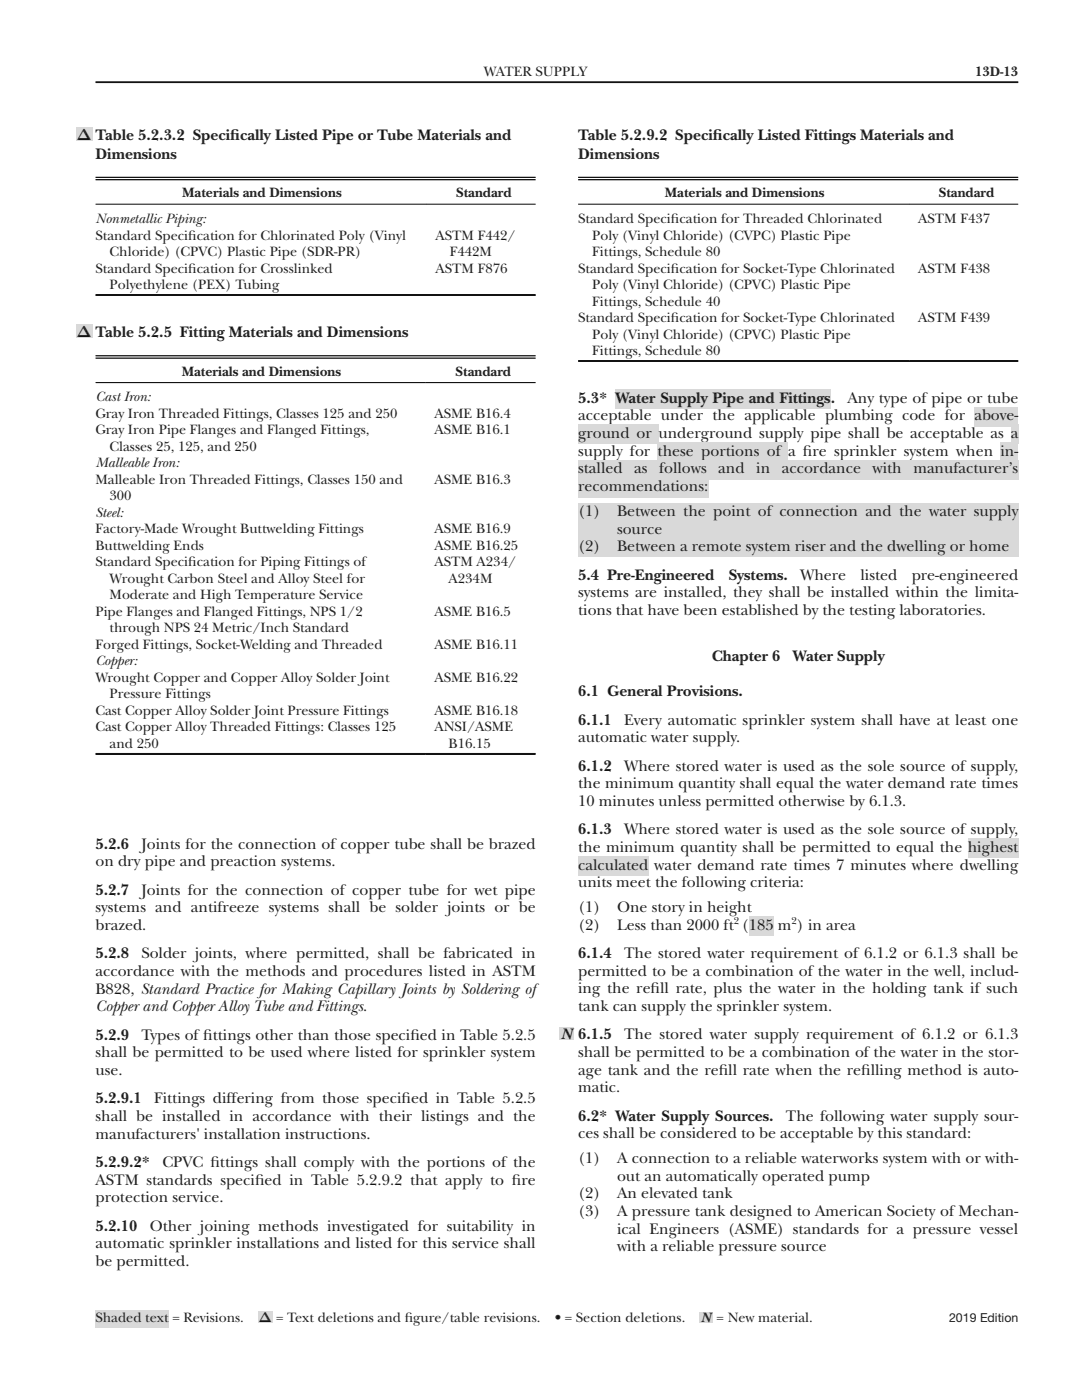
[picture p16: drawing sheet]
<svg xmlns="http://www.w3.org/2000/svg" width="216mm" height="279mm" viewBox="0 0 216 279" stroke-linecap="round" stroke-linejoin="round" font-family="sans-serif">
<defs><g id="words">
<g font-size="3.2" fill="#231f20">
<text x="15.3" y="27.9">Δ</text>
<text x="19.1" y="28">Table 5.2.3.2 Specif</text>
<text x="45.9" y="28">ically Listed Pipe or Tube Materials and</text>
<text x="115.4" y="28">Table 5.2.9.2 Specif</text>
<text x="142.2" y="28">ically Listed Fittings Materials and</text>
<text x="19.1" y="31.7">Dimensions</text>
<text x="115.4" y="31.7">Dimensions</text>
<text x="15.3" y="67.2">Δ</text>
<text x="19" y="67.3">Table 5.2.5 Fitting Materials and Dimensions</text>
<text x="115.4" y="80.4">5.3* Water Supply Pipe and Fittings</text>
<text x="115.4" y="83.9">acceptable under the applicable plumbing code for</text>
<text x="165.8" y="80.4">.</text>
<text x="169.1" y="80.4">Any type of pipe or tube</text>
<text x="194.4" y="83.9">above‐</text>
<text x="115.4" y="87.4">ground or underground supply pipe shall be acceptable as a</text>
<text x="115.4" y="94.5">stalled</text>
<text x="115.4" y="91">supply for</text>
<text x="126.5" y="94.5">as</text>
<text x="131.2" y="91">these portions of a f</text>
<text x="131.5" y="94.5">follows</text>
<text x="143.3" y="94.5">and</text>
<text x="150.9" y="94.5">in</text>
<text x="156" y="94.5">accordance</text>
<text x="160.2" y="91">ire sprinkler system when</text>
<text x="174.1" y="94.5">with</text>
<text x="182.2" y="94.5">manufacturer’s</text>
<text x="199.6" y="91">in‐</text>
<text x="115.4" y="98">recommendations:</text>
<text x="115.4" y="103">(1)</text>
<text x="123.1" y="103">Between the point of connection and the water supply</text>
<text x="123.1" y="106.5">source</text>
<text x="115.4" y="110">(2)</text>
<text x="123.1" y="110">Between a remote system riser and the dwelling or home</text>
<text x="115.4" y="115.7">5.4 Pre-Engineered</text>
<text x="115.4" y="119.2">systems are installed, they shall be installed within the limita‐</text>
<text x="145.4" y="115.7">Systems.</text>
<text x="159.6" y="115.7">Where</text>
<text x="171.7" y="115.7">listed</text>
<text x="181.9" y="115.7">pre-engineered</text>
<text x="115.4" y="122.7">tions that have been established by the testing laboratories.</text>
<text x="142" y="131.9">Chapter 6</text>
<text x="158.2" y="131.9">Water Supply</text>
<text x="115.4" y="139">6.1 General Provisions.</text>
<text x="115.4" y="144.6">6.1.1</text>
<text x="115.4" y="148.1">automatic water supply.</text>
<text x="124.5" y="144.6">Every automatic sprinkler system shall have at least one</text>
<text x="115.4" y="153.8">6.1.2</text>
<text x="124.5" y="153.8">Where stored water is used as the sole source of supply,</text>
<text x="115.4" y="160.8">10 minutes unless permitted otherwise by 6.1.3.</text>
<text x="115.4" y="157.3">the minimum quantity shall equal the water demand rate times</text>
<text x="115.4" y="166.5">6.1.3</text>
<text x="124.5" y="166.5">Where stored water is used as the sole source of supply,</text>
<text x="19.1" y="169.4">5.2.6</text>
<text x="19.1" y="172.9">on dry pipe and preaction systems.</text>
<text x="28.2" y="169.4">Joints for the connection of copper tube shall be brazed</text>
<text x="115.4" y="170">the minimum quantity shall be permitted to equal the highest</text>
<text x="115.4" y="173.5">calculated</text>
<text x="130.6" y="173.5">water demand rate times 7 minutes where dwelling</text>
<text x="19.1" y="178.6">5.2.7</text>
<text x="28.2" y="178.6">Joints for the connection of copper tube for wet pipe</text>
<text x="115.4" y="177.1">units meet the following criteria:</text>
<text x="19.1" y="185.6">brazed.</text>
<text x="19.1" y="182.1">systems and antifreeze systems shall be solder joints or be</text>
<text x="115.4" y="182">(1)</text>
<text x="115.4" y="185.5">(2)</text>
<text x="123.1" y="182">One story in height</text>
<text x="123.1" y="185.5">Less than 2000 ft (185 m ) in area</text>
<text x="19.1" y="191.3">5.2.8</text>
<text x="28.2" y="191.3">Solder joints, where permitted, shall be fabricated in</text>
<text x="115.4" y="191.2">6.1.4</text>
<text x="124.5" y="191.2">The stored water requirement of 6.1.2 or 6.1.3 shall be</text>
<text x="19.1" y="194.8">accordance with the methods and procedures listed in ASTM</text>
<text x="115.4" y="194.7">permitted to be a combination of the water in the well, includ‐</text>
<text x="19" y="198.3">B828, Standard Practice for Making Capillary Joints by Soldering of</text>
<text x="19.1" y="201.8">Copper and Copper Alloy Tube and Fittings.</text>
<text x="115.4" y="198.2">ing the ref</text>
<text x="115.4" y="201.8">tank can supply the sprinkler system.</text>
<text x="129.8" y="198.2">ill rate, plus the water in the holding tank if such</text>
<text x="19.1" y="207.5">5.2.9</text>
<text x="28.2" y="207.5">Types of f</text>
<text x="40.5" y="207.5">ittings other than those specif</text>
<text x="81.9" y="207.5">ied in Table 5.2.5</text>
<text x="112" y="207.4">N</text>
<text x="115.4" y="207.4">6.1.5</text>
<text x="124.5" y="207.4">The stored water supply requirement of 6.1.2 or 6.1.3</text>
<text x="19.1" y="214.6">use.</text>
<text x="19.1" y="211">shall be permitted to be used where listed for sprinkler system</text>
<text x="115.4" y="214.5">age tank and the ref</text>
<text x="115.4" y="210.9">shall be permitted to be a combination of the water in the stor‐</text>
<text x="143.4" y="214.5">ill rate when the ref</text>
<text x="171.8" y="214.5">illing method is auto‐</text>
<text x="19.1" y="220.2">5.2.9.1</text>
<text x="30.8" y="220.2">Fittings differing from those specif</text>
<text x="80.1" y="220.2">ied in Table 5.2.5</text>
<text x="115.4" y="218">matic.</text>
<text x="19" y="227.3">manufacturers' installation instructions.</text>
<text x="19.1" y="223.7">shall be installed in accordance with their listings and the</text>
<text x="115.4" y="223.7">6.2* Water Supply Sources.</text>
<text x="115.4" y="227.2">ces shall be considered to be acceptable by this standard:</text>
<text x="156.8" y="223.7">The following water supply sour‐</text>
<text x="19" y="232.9">5.2.9.2*</text>
<text x="32.4" y="232.9">CPVC f</text>
<text x="42" y="232.9">ittings shall comply with the portions of the</text>
<text x="115.4" y="232.1">(1)</text>
<text x="123.1" y="232.1">A connection to a reliable waterworks system with or with‐</text>
<text x="19" y="236.4">ASTM standards specif</text>
<text x="19.1" y="240">protection service.</text>
<text x="50.9" y="236.4">ied in Table 5.2.9.2 that apply to f</text>
<text x="102.1" y="236.4">ire</text>
<text x="115.4" y="239.2">(2)</text>
<text x="123.1" y="235.6">out an automatically operated pump</text>
<text x="123.1" y="239.2">An elevated tank</text>
<text x="19.1" y="245.6">5.2.10</text>
<text x="29.9" y="245.6">Other joining methods investigated for suitability in</text>
<text x="115.4" y="242.7">(3)</text>
<text x="123.1" y="242.7">A pressure tank designed to American Society of Mechan‐</text>
<text x="19.1" y="249.2">automatic sprinkler installations and listed for this service shall</text>
<text x="123.1" y="246.2">ical Engineers (ASME) standards for a pressure vessel</text>
<text x="123.1" y="249.8">with a reliable pressure source</text>
<text x="19.1" y="252.7">be permitted.</text>
</g>
<g font-size="2.8" fill="#231f20">
<text x="96.5" y="15.1">WATER SUPPLY</text>
<text x="194.6" y="15.1">13D-13</text>
<text x="36.4" y="39.3">Materials and Dimensions</text>
<text x="91" y="39.3">Standard</text>
<text x="132.7" y="39.3">Materials and Dimensions</text>
<text x="187.3" y="39.3">Standard</text>
<text x="19.1" y="44.5">Nonmetallic Piping:</text>
<text x="19.1" y="47.8">Standard Specif</text>
<text x="37.6" y="47.8">ication for Chlorinated Poly (Vinyl</text>
<text x="86.9" y="47.8">ASTM F442/</text>
<text x="115.4" y="44.5">Standard Specif</text>
<text x="118.2" y="47.8">Poly (Vinyl Chloride) (CVPC) Plastic Pipe</text>
<text x="133.9" y="44.5">ication for Threaded Chlorinated</text>
<text x="183.2" y="44.5">ASTM F437</text>
<text x="21.9" y="51.1">Chloride) (CPVC) Plastic Pipe (SDR-PR)</text>
<text x="89.7" y="51.1">F442M</text>
<text x="118.2" y="51.1">Fittings, Schedule 80</text>
<text x="19.1" y="54.4">Standard Specif</text>
<text x="21.9" y="57.7">Polyethylene (PEX) Tubing</text>
<text x="37.6" y="54.4">ication for Crosslinked</text>
<text x="86.9" y="54.4">ASTM F876</text>
<text x="115.4" y="54.4">Standard Specif</text>
<text x="118.2" y="57.7">Poly (Vinyl Chloride) (CPVC) Plastic Pipe</text>
<text x="133.9" y="54.4">ication for Socket-Type Chlorinated</text>
<text x="183.2" y="54.4">ASTM F438</text>
<text x="115.4" y="64.3">Standard Specif</text>
<text x="118.2" y="61">Fittings, Schedule 40</text>
<text x="133.9" y="64.3">ication for Socket-Type Chlorinated</text>
<text x="183.2" y="64.3">ASTM F439</text>
<text x="118.2" y="67.6">Poly (Vinyl Chloride) (CPVC) Plastic Pipe</text>
<text x="118.2" y="70.9">Fittings, Schedule 80</text>
<text x="36.3" y="74.9">Materials and Dimensions</text>
<text x="90.9" y="74.9">Standard</text>
<text x="19" y="80.1">Cast Iron:</text>
<text x="19" y="83.4">Gray Iron Threaded Fittings, Classes 125 and 250</text>
<text x="86.7" y="83.4">ASME B16.4</text>
<text x="19" y="86.7">Gray Iron Pipe Flanges and Flanged Fittings,</text>
<text x="86.7" y="86.7">ASME B16.1</text>
<text x="19" y="93.3">Malleable Iron:</text>
<text x="21.9" y="90">Classes 25, 125, and 250</text>
<text x="19" y="96.6">Malleable Iron Threaded Fittings, Classes 150 and</text>
<text x="21.9" y="99.9">300</text>
<text x="86.7" y="96.6">ASME B16.3</text>
<text x="19" y="103.2">Steel:</text>
<text x="19" y="106.5">Factory-Made Wrought Buttwelding Fittings</text>
<text x="86.7" y="106.5">ASME B16.9</text>
<text x="19" y="109.8">Buttwelding Ends</text>
<text x="19" y="113.1">Standard Specif</text>
<text x="37.6" y="113.1">ication for Piping Fittings of</text>
<text x="86.7" y="109.8">ASME B16.25</text>
<text x="86.7" y="113.1">ASTM A234/</text>
<text x="21.9" y="119.6">Moderate and High Temperature Service</text>
<text x="21.9" y="116.3">Wrought Carbon Steel and Alloy Steel for</text>
<text x="89.5" y="116.3">A234M</text>
<text x="19" y="122.9">Pipe Flanges and Flanged Fittings, NPS 1/2</text>
<text x="86.7" y="122.9">ASME B16.5</text>
<text x="19" y="129.5">Forged Fittings, Socket-Welding and Threaded</text>
<text x="21.9" y="126.2">through NPS 24 Metric/Inch Standard</text>
<text x="86.7" y="129.5">ASME B16.11</text>
<text x="19" y="132.8">Copper:</text>
<text x="19" y="136.1">Wrought Copper and Copper Alloy Solder Joint</text>
<text x="86.7" y="136.1">ASME B16.22</text>
<text x="19" y="142.7">Cast Copper Alloy Solder Joint Pressure Fittings</text>
<text x="21.9" y="139.4">Pressure Fittings</text>
<text x="86.7" y="142.7">ASME B16.18</text>
<text x="19" y="146">Cast Copper Alloy Threaded Fittings: Classes 125</text>
<text x="21.9" y="149.3">and 250</text>
<text x="86.7" y="146">ANSI/ASME</text>
<text x="89.5" y="149.3">B16.15</text>
<text x="19.1" y="263.9">Shaded text = Revisions.</text>
<text x="51.6" y="263.9">Δ</text>
<text x="55.1" y="263.9">= Text deletions and f</text>
<text x="80.8" y="263.9">igure/table revisions.</text>
<text x="110.7" y="263.9">• = Section deletions.</text>
<text x="139.9" y="263.9">N</text>
<text x="143" y="263.9">= New material.</text>
</g>
<text font-size="2.5" fill="#231f20" x="189.4" y="263.7">2019 Edition</text>
<g font-size="2.1" fill="#231f20">
<text x="146.4" y="184.4">2</text>
<text x="157.9" y="184.4">2</text>
</g>
</g></defs>
<path d="M19 16.4h184.2" fill="none" stroke="#000" stroke-width=".35"/>
<g fill="#d9d9d9">
<path d="M19.1 261.4h14.6v3.6h-14.6z" fill-rule="evenodd"/>
<path d="M51.5 261.6h2.9v2.3h-2.9z" fill-rule="evenodd"/>
<path d="M139.6 261.8h2.7v2.1h-2.7z" fill-rule="evenodd"/>
</g>
<g fill="#fff">
<path d="M19 25.4h87.9v33.7h-87.9z" fill-rule="evenodd"/>
<path d="M19 36h66.1v4.7h-66.1z" fill-rule="evenodd"/>
<path d="M85.1 36h21.8v4.7h-21.8z" fill-rule="evenodd"/>
<path d="M19 40.8h66.1v4.7h-66.1z" fill-rule="evenodd"/>
<path d="M85.1 40.8h21.8v4.7h-21.8z" fill-rule="evenodd"/>
<path d="M19 45.5h66.1v6.6h-66.1z" fill-rule="evenodd"/>
<path d="M85.1 45.5h21.8v6.6h-21.8z" fill-rule="evenodd"/>
<path d="M19 52.1h66.1v6.6h-66.1z" fill-rule="evenodd"/>
<path d="M85.1 52.1h21.8v6.6h-21.8z" fill-rule="evenodd"/>
</g>
<path d="M15.2 25.4h3.2v2.6h-3.2z" fill-rule="evenodd" fill="#d9d9d9"/>
<path d="M19 35.9h87.9M19 35.4h87.9" fill="none" stroke="#000" stroke-width=".24"/>
<path d="M19 40.8h87.9" fill="none" stroke="#000" stroke-width=".2"/>
<path d="M19 58.9h87.9" fill="none" stroke="#000" stroke-width=".38"/>
<g fill="#fff">
<path d="M19 64.7h87.9v86h-87.9z" fill-rule="evenodd"/>
<path d="M19 71.6h65.9v4.7h-65.9z" fill-rule="evenodd"/>
<path d="M84.9 71.6h22v4.7h-22z" fill-rule="evenodd"/>
<path d="M19 76.4h65.9v4.7h-65.9z" fill-rule="evenodd"/>
<path d="M84.9 76.4h22v4.7h-22z" fill-rule="evenodd"/>
<path d="M19 81.1h65.9v3.3h-65.9z" fill-rule="evenodd"/>
<path d="M84.9 81.1h22v3.3h-22z" fill-rule="evenodd"/>
<path d="M19 84.4h65.9v6.6h-65.9z" fill-rule="evenodd"/>
<path d="M84.9 84.4h22v6.6h-22z" fill-rule="evenodd"/>
<path d="M19 91h65.9v3.3h-65.9z" fill-rule="evenodd"/>
<path d="M84.9 91h22v3.3h-22z" fill-rule="evenodd"/>
<path d="M19 94.3h65.9v6.6h-65.9z" fill-rule="evenodd"/>
<path d="M84.9 94.3h22v6.6h-22z" fill-rule="evenodd"/>
<path d="M19 100.9h65.9v3.3h-65.9z" fill-rule="evenodd"/>
<path d="M84.9 100.9h22v3.3h-22z" fill-rule="evenodd"/>
<path d="M19 104.2h65.9v3.3h-65.9z" fill-rule="evenodd"/>
<path d="M84.9 104.2h22v3.3h-22z" fill-rule="evenodd"/>
<path d="M19 107.5h65.9v3.3h-65.9z" fill-rule="evenodd"/>
<path d="M84.9 107.5h22v3.3h-22z" fill-rule="evenodd"/>
<path d="M19 110.8h65.9v9.8h-65.9z" fill-rule="evenodd"/>
<path d="M84.9 110.8h22v9.8h-22z" fill-rule="evenodd"/>
<path d="M19 120.6h65.9v6.6h-65.9z" fill-rule="evenodd"/>
<path d="M84.9 120.6h22v6.6h-22z" fill-rule="evenodd"/>
<path d="M19 127.2h65.9v3.3h-65.9z" fill-rule="evenodd"/>
<path d="M84.9 127.2h22v3.3h-22z" fill-rule="evenodd"/>
<path d="M19 130.5h65.9v3.3h-65.9z" fill-rule="evenodd"/>
<path d="M84.9 130.5h22v3.3h-22z" fill-rule="evenodd"/>
<path d="M19 133.8h65.9v6.6h-65.9z" fill-rule="evenodd"/>
<path d="M84.9 133.8h22v6.6h-22z" fill-rule="evenodd"/>
<path d="M19 140.4h65.9v3.3h-65.9z" fill-rule="evenodd"/>
<path d="M84.9 140.4h22v3.3h-22z" fill-rule="evenodd"/>
<path d="M19 143.7h65.9v6.6h-65.9z" fill-rule="evenodd"/>
<path d="M84.9 143.7h22v6.6h-22z" fill-rule="evenodd"/>
</g>
<path d="M15.2 64.7h3.2v2.7h-3.2z" fill-rule="evenodd" fill="#d9d9d9"/>
<path d="M19 71.5h87.9M19 71h87.9" fill="none" stroke="#000" stroke-width=".24"/>
<path d="M19 76.4h87.9" fill="none" stroke="#000" stroke-width=".2"/>
<path d="M19 150.5h87.9" fill="none" stroke="#000" stroke-width=".38"/>
<g fill="#d9d9d9">
<path d="M122.8 77.7h43v3.9h-43z" fill-rule="evenodd"/>
<path d="M194.4 81.2h8.8v3.9h-8.8z" fill-rule="evenodd"/>
<path d="M115.4 84.8h16v3.8h-16z" fill-rule="evenodd"/>
<path d="M201.7 84.8h1.5v3.8h-1.5z" fill-rule="evenodd"/>
<path d="M131.2 88.3h26v3.9h-26z" fill-rule="evenodd"/>
<path d="M199.6 88.3h3.6v3.9h-3.6z" fill-rule="evenodd"/>
<path d="M115.4 91.8h87.8v3.9h-87.8z" fill-rule="evenodd"/>
<path d="M115.4 95.4h25.9v3.8h-25.9z" fill-rule="evenodd"/>
<path d="M115.4 100.5h87.8v7h-87.8z" fill-rule="evenodd"/>
<path d="M115.4 107.5h87.8v3.6h-87.8z" fill-rule="evenodd"/>
<path d="M193.1 167.3h10.1v3.9h-10.1z" fill-rule="evenodd"/>
<path d="M115.4 170.9h14v3.9h-14z" fill-rule="evenodd"/>
<path d="M149.4 182.9h5v3.8h-5z" fill-rule="evenodd"/>
<path d="M111.7 205.1h2.9v2.5h-2.9z" fill-rule="evenodd"/>
</g>
<g fill="#fff">
<path d="M115.4 25.4h87.8v46.8h-87.8z" fill-rule="evenodd"/>
<path d="M115.4 36h66.1v4.7h-66.1z" fill-rule="evenodd"/>
<path d="M181.5 36h21.7v4.7h-21.7z" fill-rule="evenodd"/>
<path d="M115.4 40.8h66.1v11.3h-66.1z" fill-rule="evenodd"/>
<path d="M181.5 40.8h21.7v11.3h-21.7z" fill-rule="evenodd"/>
<path d="M115.4 52.1h66.1v9.9h-66.1z" fill-rule="evenodd"/>
<path d="M181.5 52.1h21.7v9.9h-21.7z" fill-rule="evenodd"/>
<path d="M115.4 62h66.1v9.9h-66.1z" fill-rule="evenodd"/>
<path d="M181.5 62h21.7v9.9h-21.7z" fill-rule="evenodd"/>
</g>
<path d="M115.4 35.9h87.8M115.4 35.4h87.8" fill="none" stroke="#000" stroke-width=".24"/>
<path d="M115.4 40.8h87.8" fill="none" stroke="#000" stroke-width=".2"/>
<path d="M115.4 72h87.8" fill="none" stroke="#000" stroke-width=".38"/>
<use href="#words"/>
</svg>
